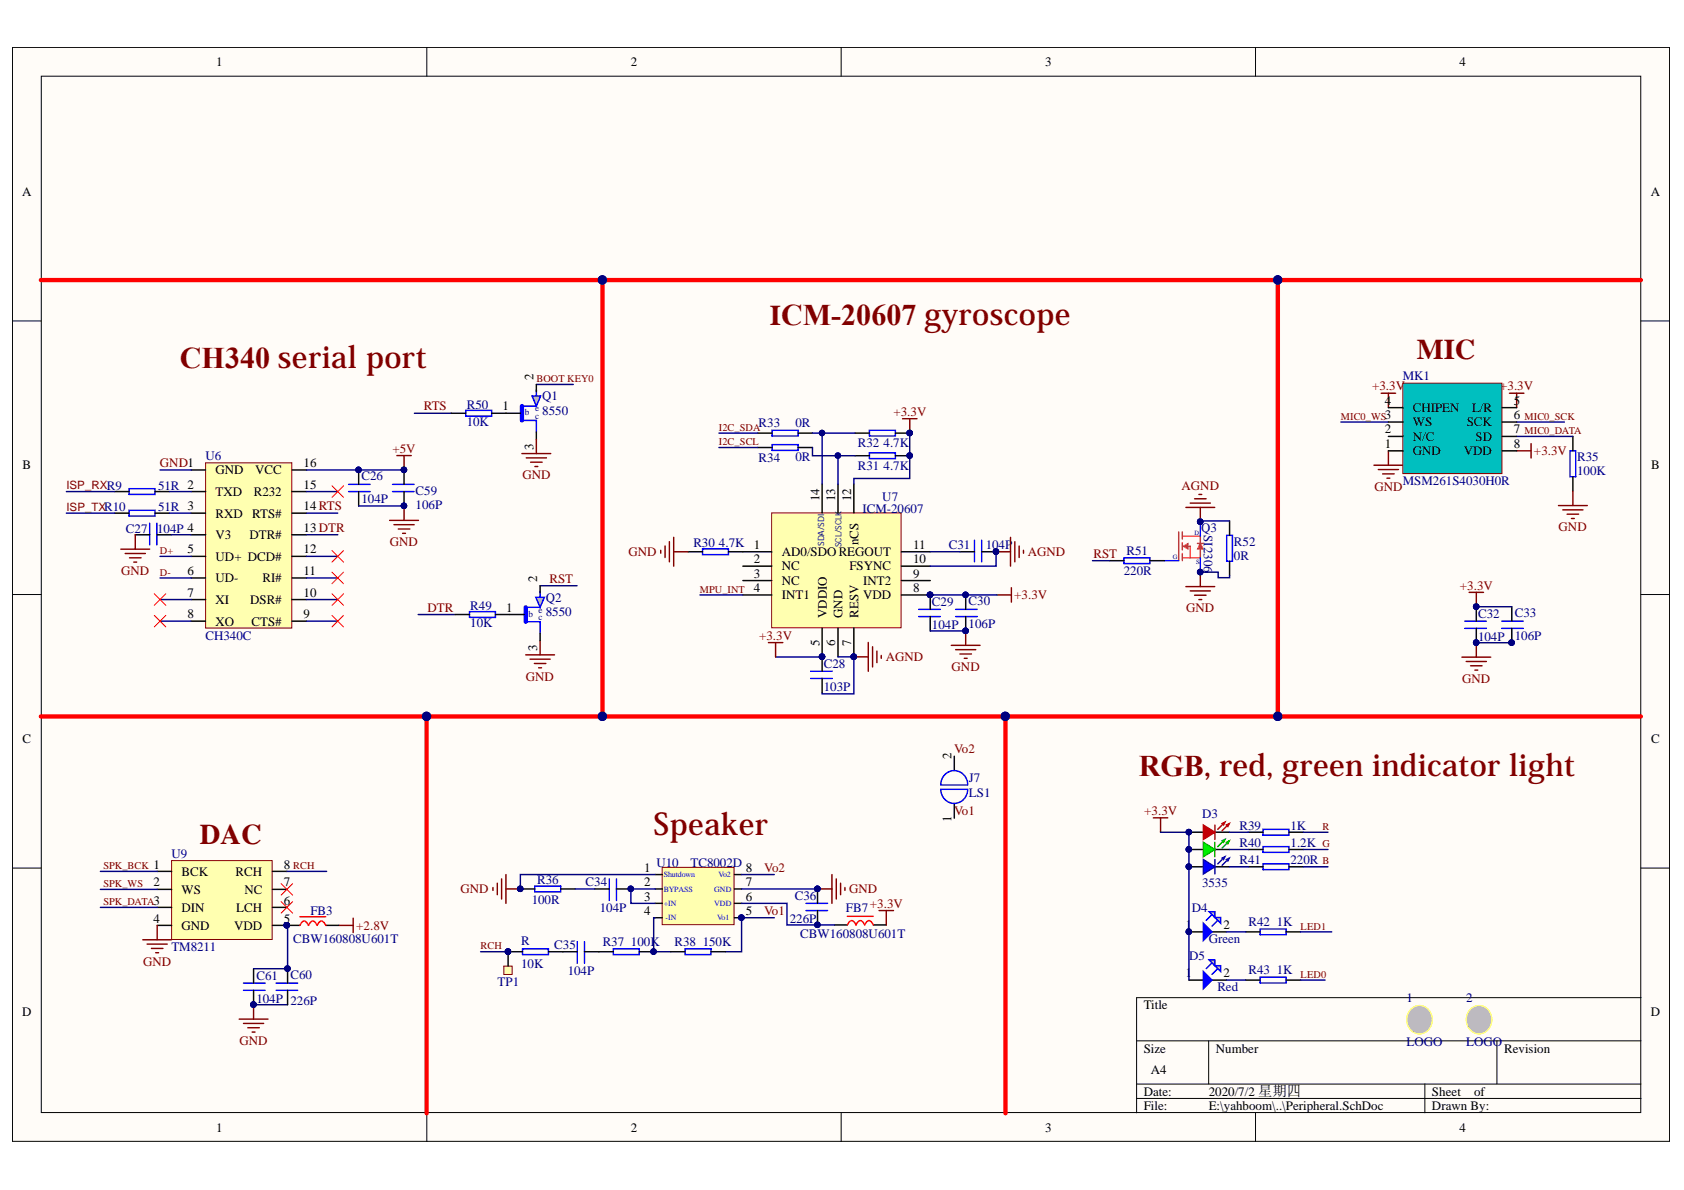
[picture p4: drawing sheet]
<svg xmlns="http://www.w3.org/2000/svg" width="297mm" height="210mm" viewBox="0 0 297 210" stroke-linecap="round" stroke-linejoin="round" font-family="sans-serif">
<defs><g id="words">
<g font-size="5.3" fill="#800000">
<text x="31.7" y="64.8">CH340 serial port</text>
<text x="200.9" y="136.8">RGB, red, green indicator light</text>
<text x="115.3" y="147.3">Speaker</text>
</g>
<g font-size="5" fill="#800000">
<text x="135.8" y="57.4">ICM-20607 gyroscope</text>
<text x="249.9" y="63.3">MIC</text>
<text x="35.2" y="148.8">DAC</text>
</g>
<g font-size="2.3">
<text x="38.2" y="11.7">1</text>
<text x="111.3" y="11.7">2</text>
<text x="184.4" y="11.7">3</text>
<text x="257.4" y="11.7">4</text>
<text x="3.9" y="34.5">A</text>
<text x="291.2" y="34.5">A</text>
<text x="94.1" y="67" transform="rotate(-90 94.1 67)">2</text>
<text x="244.3" y="71.4">4</text>
<text x="267" y="71.4">5</text>
<text x="88.6" y="72.4">1</text>
<text x="244.3" y="76.5">2</text>
<text x="244.3" y="73.9">3</text>
<text x="249.2" y="77.8">N/C</text>
<text x="249.2" y="75.2">WS</text>
<text x="249.2" y="72.7">CHIPEN</text>
<text x="258.7" y="75.2">SCK</text>
<text x="259.7" y="72.7">L/R</text>
<text x="260.3" y="77.8">SD</text>
<text x="267" y="76.5">7</text>
<text x="267" y="73.9">6</text>
<text x="4" y="82.8">B</text>
<text x="38" y="83.7">GND</text>
<text x="45" y="83.7">VCC</text>
<text x="53.6" y="82.4">16</text>
<text x="94.1" y="79.4" transform="rotate(-90 94.1 79.4)">3</text>
<text x="244.3" y="79">1</text>
<text x="249.2" y="80.3">GND</text>
<text x="258.2" y="80.3">VDD</text>
<text x="267" y="79">8</text>
<text x="291.3" y="82.8">B</text>
<text x="38" y="87.5">TXD</text>
<text x="44.8" y="87.5">R232</text>
<text x="53.6" y="86.2">15</text>
<text x="144.5" y="88.5" transform="rotate(-90 144.5 88.5)">14</text>
<text x="147.3" y="88.5" transform="rotate(-90 147.3 88.5)">13</text>
<text x="150.1" y="88.5" transform="rotate(-90 150.1 88.5)">12</text>
<text x="38" y="91.3">RXD</text>
<text x="38" y="95.1">V3</text>
<text x="44" y="95.1">DTR#</text>
<text x="44.5" y="91.3">RTS#</text>
<text x="53.6" y="93.8">13 DTR</text>
<text x="53.6" y="90">14 RTS</text>
<text x="33.1" y="97.6">5</text>
<text x="33.1" y="101.4">6</text>
<text x="38" y="98.9">UD+ DCD#</text>
<text x="53.6" y="97.6">12</text>
<text x="53.6" y="101.4">11</text>
<text x="133" y="96.8">1</text>
<text x="133" y="99.4">2</text>
<text x="133" y="101.9">3</text>
<text x="137.9" y="98.1">AD0/SDOREGOUT</text>
<text x="137.9" y="100.6">NC</text>
<text x="149.8" y="100.6">FSYNC</text>
<text x="151.4" y="96.2" transform="rotate(-90 151.4 96.2)">nCS</text>
<text x="161" y="99.4">10</text>
<text x="161" y="101.9">9</text>
<text x="161" y="96.8">11</text>
<text x="33.1" y="105.2">7</text>
<text x="38" y="102.7">UD-</text>
<text x="38" y="106.5">XI</text>
<text x="44.1" y="106.5">DSR#</text>
<text x="46.3" y="102.7">RI#</text>
<text x="53.6" y="105.2">10</text>
<text x="89.3" y="107.9">1</text>
<text x="94.8" y="102.6" transform="rotate(-90 94.8 102.6)">2</text>
<text x="133" y="104.4">4</text>
<text x="137.9" y="105.7">INT1</text>
<text x="137.9" y="103.2">NC</text>
<text x="152.2" y="105.7">VDD</text>
<text x="152.2" y="103.2">INT2</text>
<text x="161" y="104.4">8</text>
<text x="33.1" y="109.1">8</text>
<text x="38" y="110.3">XO</text>
<text x="44.4" y="110.3">CTS#</text>
<text x="53.6" y="109.1">9</text>
<text x="144.5" y="114" transform="rotate(-90 144.5 114)">5</text>
<text x="145.8" y="109" transform="rotate(-90 145.8 109)">VDDIO</text>
<text x="147.3" y="114" transform="rotate(-90 147.3 114)">6</text>
<text x="148.6" y="109" transform="rotate(-90 148.6 109)">GND</text>
<text x="150.1" y="114" transform="rotate(-90 150.1 114)">7</text>
<text x="151.4" y="109" transform="rotate(-90 151.4 109)">RESV</text>
<text x="94.8" y="114.9" transform="rotate(-90 94.8 114.9)">3</text>
<text x="4" y="131.1">C</text>
<text x="291.3" y="131.1">C</text>
<text x="167.9" y="133.9" transform="rotate(-90 167.9 133.9)">2</text>
<text x="167.9" y="145" transform="rotate(-90 167.9 145)">1</text>
<text x="27.1" y="153.2">1</text>
<text x="32" y="154.5">BCK</text>
<text x="41.5" y="154.5">RCH</text>
<text x="50.1" y="153.2">8</text>
<text x="113.6" y="153.7">1</text>
<text x="131.6" y="153.7">8</text>
<text x="27.1" y="156.4">2</text>
<text x="27.1" y="159.6">3</text>
<text x="32" y="157.6">WS</text>
<text x="32" y="160.8">DIN</text>
<text x="41.7" y="160.8">LCH</text>
<text x="43.1" y="157.6">NC</text>
<text x="50.1" y="156.4">7</text>
<text x="50.1" y="159.6">6</text>
<text x="113.6" y="156.3">2</text>
<text x="113.6" y="158.9">3</text>
<text x="113.6" y="161.4">4</text>
<text x="131.6" y="161.4">5</text>
<text x="131.6" y="158.9">6</text>
<text x="131.6" y="156.3">7</text>
<text x="27.1" y="162.7">4</text>
<text x="32" y="164">GND</text>
<text x="41.3" y="164">VDD</text>
<text x="50.1" y="162.7">5</text>
<text x="209.1" y="163.9">1</text>
<text x="215.8" y="163.9">2</text>
<text x="209.1" y="172.4">1</text>
<text x="215.8" y="172.4">2</text>
<text x="3.9" y="179.3">D</text>
<text x="201.7" y="178">Title</text>
<text x="291.2" y="179.3">D</text>
<text x="201.7" y="185.7">Size</text>
<text x="214.5" y="185.7">Number</text>
<text x="265.3" y="185.7">Revision</text>
<text x="203" y="189.5">A4</text>
<text x="201.7" y="195.8">File:</text>
<text x="201.7" y="193.3">Date:</text>
<text x="213.2" y="195.8">E:\yahboom\..\Peripheral.SchDoc</text>
<text x="213.2" y="193.3">2020/7/2 星期四</text>
<text x="252.6" y="195.8">Drawn By:</text>
<text x="252.6" y="193.3">Sheet</text>
<text x="260" y="193.3">of</text>
<text x="38.2" y="199.6">1</text>
<text x="111.3" y="199.6">2</text>
<text x="184.4" y="199.6">3</text>
<text x="257.4" y="199.6">4</text>
</g>
<g font-size="2.3" fill="#000080">
<text x="95.6" y="70.6">Q1</text>
<text x="247.4" y="67.1">MK1</text>
<text x="82.3" y="72.1">R50</text>
<text x="82.3" y="75.1">10K</text>
<text x="95.6" y="73.2">8550</text>
<text x="133.8" y="75.4">R33</text>
<text x="140.3" y="75.4">0R</text>
<text x="36.3" y="81.1">U6</text>
<text x="133.8" y="81.5">R34</text>
<text x="140.3" y="81.4">0R</text>
<text x="151.3" y="82.9">R31</text>
<text x="151.3" y="78.9">R32</text>
<text x="155.8" y="82.9">4.7K</text>
<text x="155.8" y="78.9">4.7K</text>
<text x="278.2" y="81.3">R35</text>
<text x="278.2" y="83.9">100K</text>
<text x="27.9" y="86.3">51R 2</text>
<text x="63.8" y="84.7">C26</text>
<text x="63.8" y="88.8">104P</text>
<text x="73.3" y="87.2">C59</text>
<text x="73.3" y="89.8">106P</text>
<text x="155.6" y="88.4">U7</text>
<text x="247.4" y="85.6">MSM261S4030H0R</text>
<text x="22.2" y="94.1">C27</text>
<text x="27.7" y="94.1">104P 4</text>
<text x="27.9" y="90.1">51R 3</text>
<text x="152.1" y="90.4">ICM-20607</text>
<text x="211.9" y="93.9">Q3</text>
<text x="212.4" y="94.4" transform="rotate(90 212.4 94.4)">SI2306</text>
<text x="122.3" y="96.4">R30</text>
<text x="126.8" y="96.4">4.7K</text>
<text x="167.3" y="96.9">C31</text>
<text x="173.9" y="96.9">104P</text>
<text x="198.2" y="101.4">220R</text>
<text x="198.7" y="97.9">R51</text>
<text x="217.6" y="96.2">R52</text>
<text x="217.6" y="98.8">0R</text>
<text x="83" y="107.6">R49</text>
<text x="96.3" y="106.1">Q2</text>
<text x="164.4" y="107">C29</text>
<text x="170.9" y="106.8">C30</text>
<text x="36.3" y="112.9">CH340C</text>
<text x="83" y="110.6">10K</text>
<text x="96.3" y="108.7">8550</text>
<text x="164.4" y="111">104P</text>
<text x="170.9" y="110.8">106P</text>
<text x="260.7" y="109.1">C32</text>
<text x="260.7" y="113.1">104P</text>
<text x="267.2" y="108.9">C33</text>
<text x="267.2" y="112.9">106P</text>
<text x="145.3" y="117.9">C28</text>
<text x="145.3" y="121.9">103P</text>
<text x="170.9" y="138">J7</text>
<text x="170.9" y="140.5">LS1</text>
<text x="212" y="144.2">D3</text>
<text x="218.6" y="146.4">R39</text>
<text x="218.6" y="149.4">R40</text>
<text x="227.6" y="146.4">1K</text>
<text x="227.6" y="149.4">1.2K</text>
<text x="30.2" y="151.3">U9</text>
<text x="94.8" y="155.9">R36</text>
<text x="115.8" y="152.9">U10</text>
<text x="121.8" y="152.9">TC8002D</text>
<text x="218.6" y="152.4">R41</text>
<text x="227.6" y="152.4">220R</text>
<text x="54.7" y="161.4">FB3</text>
<text x="93.8" y="159.4">100R</text>
<text x="103.3" y="156.4">C34</text>
<text x="105.8" y="160.9">104P</text>
<text x="140.2" y="158.8">C36</text>
<text x="149.2" y="160.9">FB7</text>
<text x="210.2" y="160.9">D4</text>
<text x="212" y="156.5">3535</text>
<text x="30.2" y="167.8">TM8211</text>
<text x="51.7" y="166.4">CBW160808U601T</text>
<text x="91.9" y="166.6">R</text>
<text x="97.8" y="167.4">C35</text>
<text x="106.3" y="166.9">R37</text>
<text x="111.3" y="166.9">100K</text>
<text x="119" y="166.9">R38</text>
<text x="123.9" y="166.9">150K</text>
<text x="139.3" y="162.9">226P</text>
<text x="141.2" y="165.4">CBW160808U601T</text>
<text x="213.2" y="166.4">Green</text>
<text x="220.2" y="163.4">R42</text>
<text x="225.2" y="163.4">1K</text>
<text x="45.2" y="172.9">C61</text>
<text x="51.2" y="172.7">C60</text>
<text x="87.8" y="173.9">TP1</text>
<text x="91.9" y="170.7">10K</text>
<text x="100.1" y="172">104P</text>
<text x="209.7" y="169.4">D5</text>
<text x="220.2" y="171.9">R43</text>
<text x="225.2" y="171.9">1K</text>
<text x="45.2" y="176.9">104P 226P</text>
<text x="214.7" y="174.9">Red</text>
<text x="248.1" y="176.8">1</text>
<text x="258.6" y="176.8">2</text>
<text x="248.1" y="184.5">LOGO</text>
<text x="258.6" y="184.5">LOGO</text>
</g>
<g font-size="2.3" fill="#800000">
<text x="242" y="68.8">+3.3V</text>
<text x="264.6" y="68.8">+3.3V</text>
<text x="74.7" y="72.4">RTS</text>
<text x="157.6" y="73.4">+3.3V</text>
<text x="28.2" y="82.4">GND1</text>
<text x="69.2" y="79.8">+5V</text>
<text x="270.6" y="80.3">+3.3V</text>
<text x="92.1" y="84.6">GND</text>
<text x="208.4" y="86.5">AGND</text>
<text x="242.4" y="86.6">GND</text>
<text x="274.9" y="93.7">GND</text>
<text x="21.4" y="101.4">GND</text>
<text x="68.8" y="96.4">GND</text>
<text x="110.8" y="98.1">GND</text>
<text x="181.3" y="98.1">AGND</text>
<text x="192.9" y="98.4">RST</text>
<text x="75.4" y="107.9">DTR</text>
<text x="96.9" y="102.8">RST</text>
<text x="178.9" y="105.7">+3.3V</text>
<text x="257.5" y="104">+3.3V</text>
<text x="133.9" y="112.8">+3.3V</text>
<text x="209.2" y="108">GND</text>
<text x="156.2" y="116.6">AGND</text>
<text x="167.9" y="118.4">GND</text>
<text x="92.8" y="120.1">GND</text>
<text x="257.9" y="120.5">GND</text>
<text x="168.3" y="132.9">Vo2</text>
<text x="168.3" y="143.8">Vo1</text>
<text x="201.8" y="143.7">+3.3V</text>
<text x="134.8" y="153.7">Vo2</text>
<text x="81.2" y="157.6">GND</text>
<text x="134.8" y="161.4">Vo1</text>
<text x="149.8" y="157.6">GND</text>
<text x="153.4" y="160.1">+3.3V</text>
<text x="62.8" y="164">+2.8V</text>
<text x="25.3" y="170.4">GND</text>
<text x="42.3" y="184.3">GND</text>
</g>
<g font-size="2" fill="#800000">
<text x="11.7" y="86.3">ISP_RXR9</text>
<text x="11.7" y="90.1">ISP_TXR10</text>
</g>
<g font-size="1.8" fill="#800000">
<text x="94.6" y="67.4">BOOT KEY0</text>
<text x="126.8" y="76">I2C_SDA</text>
<text x="236.5" y="74">MIC0_WS</text>
<text x="268.9" y="76.6">MIC0_DATA</text>
<text x="268.9" y="74">MIC0_SCK</text>
<text x="126.8" y="78.5">I2C_SCL</text>
<text x="28.2" y="101.6">D-</text>
<text x="28.2" y="97.7">D+</text>
<text x="123.4" y="104.6">MPU_INT</text>
<text x="233.3" y="146.4">R</text>
<text x="233.3" y="149.4">G</text>
<text x="18.2" y="153.3">SPK_BCK</text>
<text x="51.7" y="153.3">RCH</text>
<text x="233.3" y="152.5">B</text>
<text x="18.2" y="156.5">SPK_WS</text>
<text x="18.2" y="159.7">SPK_DATA</text>
<text x="84.8" y="167.5">RCH</text>
<text x="229.4" y="164">LED1</text>
<text x="229.4" y="172.5">LED0</text>
</g>
<g font-size="1.6" fill="#000080">
<text x="92.6" y="73.3">b</text>
<text x="94.4" y="73.8">c</text>
<text x="94.4" y="72.5">e</text>
<text x="93.2" y="108.8">b</text>
<text x="95" y="109.3">c</text>
<text x="95" y="108.1">e</text>
</g>
<g font-size="1.5" fill="#000080">
<text x="145.4" y="96.3" transform="rotate(-90 145.4 96.3)">SDA/SDI</text>
<text x="148.4" y="96.6" transform="rotate(-90 148.4 96.6)">SCL/SCLK</text>
</g>
<g font-size="1.4" fill="#00f">
<text x="117.1" y="154.7">Shutdown</text>
<text x="126.7" y="154.7">Vo2</text>
<text x="117.1" y="157.3">BYPASS</text>
<text x="117.1" y="159.8">+IN</text>
<text x="126" y="157.3">GND</text>
<text x="126" y="159.8">VDD</text>
<text x="117.4" y="162.3">-IN</text>
<text x="126.5" y="162.3">Vo1</text>
</g>
<g font-size="1.1" fill="#000080">
<text x="210.7" y="94.3">D</text>
<text x="206.9" y="98.6">G</text>
<text x="211" y="99.4">S</text>
</g>
</g></defs>
<g fill="#fffcf8" stroke="#000" stroke-width=".18">
<path d="M2.2 8.4h292.3v192.9h-292.3z"/>
<path d="M7.3 13.4h282.1v182.8h-282.1z"/>
</g>
<g fill="none" stroke="#000" stroke-width=".18">
<path d="M75.3 8.4v5M148.4 8.4v5M221.5 8.4v5M2.2 56.6h5.1M289.5 56.6h5M2.2 104.9h5.1M289.5 104.9h5M2.2 153.1h5.1M289.5 153.1h5M289.5 176h-89v20.3M75.3 196.3v5.1M148.4 196.3v5.1"/>
<path d="M200.5 183.6h89M200.5 191.2h89M200.5 193.8h89M213.2 183.6v7.6M221.5 196.3v5.1M251.3 191.2v5.1M264 183.6v7.6"/>
</g>
<path d="M209.7 152.9h2.6M214.3 152.9h2.5" fill="none" stroke="#000" stroke-width=".25"/>
<circle cx="209.7" cy="152.9" r=".48" fill="#000080" stroke="#000080" stroke-width=".18"/>
<path d="M212.3 151.6l2 1.3-2 1.3z" fill="#00f"/>
<path d="M212.3 151.6l2 1.3-2 1.3zM216.3 151.9l-.7 .7" fill="none" stroke="#0000bf" stroke-width=".25"/>
<path d="M216.3 151.6l.5-.2-.2 .5z" fill="#00f"/>
<path d="M214.3 151.6v2.6M215.6 151.6l-.8 .8M216.3 151.6l.5-.2-.2 .5z" fill="none" stroke="#0000bf" stroke-width=".25"/>
<path d="M215.6 151.4l.5-.3-.3 .5z" fill="#00f"/>
<path d="M215.6 151.4l.5-.3-.3 .5z" fill="none" stroke="#0000bf" stroke-width=".25"/>
<path d="M209.7 146.8h2.6M214.3 146.8h2.5" fill="none" stroke="#000" stroke-width=".25"/>
<circle cx="209.7" cy="146.8" r=".48" fill="#000080" stroke="#000080" stroke-width=".18"/>
<path d="M212.3 145.5l2 1.3-2 1.3z" fill="#bf0000"/>
<path d="M212.3 145.5l2 1.3-2 1.3zM216.3 145.8l-.7 .7" fill="none" stroke="#bf0000" stroke-width=".25"/>
<path d="M216.3 145.5l.5-.2-.2 .5z" fill="#00f"/>
<path d="M214.3 145.5v2.6M215.6 145.5l-.8 .8M216.3 145.5l.5-.2-.2 .5z" fill="none" stroke="#bf0000" stroke-width=".25"/>
<path d="M215.6 145.3l.5-.3-.3 .5z" fill="#00f"/>
<path d="M215.6 145.3l.5-.3-.3 .5z" fill="none" stroke="#bf0000" stroke-width=".25"/>
<path d="M209.7 149.8h2.6M214.3 149.8h2.5" fill="none" stroke="#000" stroke-width=".25"/>
<circle cx="209.7" cy="149.8" r=".48" fill="#000080" stroke="#000080" stroke-width=".18"/>
<path d="M212.3 148.6l2 1.2-2 1.3z" fill="#0f0"/>
<path d="M212.3 148.6l2 1.2-2 1.3zM216.3 148.8l-.7 .8" fill="none" stroke="#00bf00" stroke-width=".25"/>
<path d="M216.3 148.6l.5-.3-.2 .5z" fill="#0f0"/>
<path d="M214.3 148.6v2.5M215.6 148.6l-.8 .7M216.3 148.6l.5-.3-.2 .5z" fill="none" stroke="#00bf00" stroke-width=".25"/>
<path d="M215.6 148.3l.5-.2-.3 .5z" fill="#0f0"/>
<path d="M215.6 148.3l.5-.2-.3 .5z" fill="none" stroke="#00bf00" stroke-width=".25"/>
<g fill="#000080" stroke="#000080" stroke-width=".18">
<circle cx="209.7" cy="152.9" r=".48"/>
<circle cx="209.7" cy="146.8" r=".48"/>
<circle cx="209.7" cy="149.8" r=".48"/>
</g>
<path d="M203.4 144.3h2.6M204.7 144.3v2.5" fill="none" stroke="#800000" stroke-width=".25"/>
<path d="M222.8 146.3h4.6v1h-4.6zM222.8 149.3h4.6v1.1h-4.6zM222.8 152.4h4.6v1h-4.6z" fill="none" stroke="#00f" stroke-width=".25"/>
<path d="M220.2 146.8h2.6M220.2 149.8h2.6M220.2 152.9h2.6M227.4 146.8h2.5M227.4 149.8h2.5M227.4 152.9h2.5M209.7 172.9h2.6M213.8 172.9h2.5" fill="none" stroke="#000" stroke-width=".25"/>
<path d="M216.8 146.8h3.4M216.8 149.8h3.4M216.8 152.9h3.4M229.9 146.8h4.3M229.9 149.8h4.3M229.9 152.9h4.3" fill="none" stroke="#000080" stroke-width=".25"/>
<path d="M212.3 171.4l1.5 1.5-1.5 1.5z" fill="#00f"/>
<path d="M212.3 171.4l1.5 1.5-1.5 1.5zM214.8 170.8l-1 1.1" fill="none" stroke="#00f" stroke-width=".25"/>
<path d="M214.3 170.3h1v1.1z" fill="#c0c0c0"/>
<path d="M213.8 169.8l-1 1M214.3 170.3h1v1.1z" fill="none" stroke="#00f" stroke-width=".25"/>
<path d="M213.3 169.3h1v1z" fill="#c0c0c0"/>
<path d="M213.3 169.3h1v1z" fill="none" stroke="#00f" stroke-width=".25"/>
<path d="M209.7 164.4h2.6M213.8 164.4h2.5" fill="none" stroke="#000" stroke-width=".25"/>
<circle cx="209.7" cy="164.3" r=".48" fill="#000080" stroke="#000080" stroke-width=".18"/>
<path d="M212.3 162.8l1.5 1.6-1.5 1.5z" fill="#00f"/>
<path d="M212.3 162.8l1.5 1.6-1.5 1.5zM214.8 162.3l-1 1.1" fill="none" stroke="#00f" stroke-width=".25"/>
<path d="M214.3 161.8h1v1z" fill="#c0c0c0"/>
<path d="M213.8 161.3l-1 1M214.3 161.8h1v1z" fill="none" stroke="#00f" stroke-width=".25"/>
<path d="M213.3 160.8h1v1z" fill="#c0c0c0"/>
<path d="M61.5 86.7h3.8M61.5 85.4h3.8M213.3 160.8h1v1zM222.3 163.9h4.5v1h-4.5zM222.3 172.4h4.5v1h-4.5z" fill="none" stroke="#00f" stroke-width=".25"/>
<g fill="#000080" stroke="#000080" stroke-width=".18">
<circle cx="209.7" cy="164.3" r=".48"/>
<circle cx="209.7" cy="146.8" r=".48"/>
<circle cx="209.7" cy="149.8" r=".48"/>
<circle cx="209.7" cy="152.9" r=".48"/>
<circle cx="63.2" cy="82.9" r=".48"/>
</g>
<path d="M204.7 146.8h5v26.1M216.3 164.4h3.4M216.3 172.9h3.4M229.4 164.4h5.5M229.4 172.9h4.3" fill="none" stroke="#000080" stroke-width=".25"/>
<path d="M63.3 82.9v2.5M63.3 86.7v2.5M219.7 164.4h2.6M219.7 172.9h2.6M226.8 164.4h2.6M226.8 172.9h2.6" fill="none" stroke="#000" stroke-width=".25"/>
<path d="M136.1 90.5h22.8v20.2h-22.8z" fill="#ffffb0" stroke="#800000" stroke-width=".18"/>
<g fill="none" stroke="#000" stroke-width=".25">
<path d="M150.8 76.4h2.6M157.9 76.4h2.6M277.4 77v2.5M121.4 97.3h2.5M128.5 97.3h7.6M131 99.9h5.1M145 85.4v5.1M147.8 85.4v5.1M150.6 85.4v5.1M150.8 80.4h2.6M157.9 80.4h2.6M159 97.3h5.1"/>
<path d="M159 99.9h5.1M169.3 97.3h2.6M173.2 97.3h2.5M277.4 84.1v2.5M131 104.9h5.1M131 102.4h5.1M145 110.8v7.6M145 119.7v2.5M147.8 110.8v5.1M150.6 110.8v5.1M159 104.9h5.1v2.6M159 102.4h5.1"/>
<path d="M164.1 108.8v2.5M170.3 104.9v2.6M170.3 108.8v2.5M260.4 107v2.6M260.4 110.8v2.6M266.7 107v2.6M266.7 110.8v2.6"/>
</g>
<g fill="#000080" stroke="#000080" stroke-width=".18">
<circle cx="164.1" cy="104.9" r=".49"/>
<circle cx="150.6" cy="115.8" r=".48"/>
<circle cx="145" cy="115.8" r=".48"/>
<circle cx="160.4" cy="80.4" r=".48"/>
<circle cx="147.8" cy="80.4" r=".48"/>
<circle cx="160.4" cy="76.4" r=".48"/>
<circle cx="145" cy="76.4" r=".48"/>
<circle cx="175.7" cy="97.3" r=".48"/>
<circle cx="170.3" cy="111.3" r=".48"/>
<circle cx="170.3" cy="104.9" r=".48"/>
<circle cx="260.4" cy="113.3" r=".48"/>
<circle cx="260.4" cy="107" r=".48"/>
<circle cx="266.6" cy="113.3" r=".49"/>
</g>
<g fill="none" stroke="#000080" stroke-width=".25">
<path d="M150.8 76.4h-5.8v9M160.5 76.4v8h-9.9v1M236.5 74.4h8.4M267.5 74.4h8.4M267.5 77h9.9M150.8 80.4h-3v5M164.1 97.3h5.2M175.7 97.3v2.6h-11.6M73.8 108.4h6.5M95.3 103.3h6.5M145 115.9h-8.2M147.8 115.9h2.8v6.5h-5.6v-.2"/>
<path d="M164.1 104.9h11.8M164.1 111.3h6.2M260.4 113.4h6.5M260.4 107h6.3"/>
</g>
<g fill="none" stroke="#00f" stroke-width=".25">
<path d="M153.4 79.9h4.5v1h-4.5zM153.4 75.9h4.5v1h-4.5zM276.9 79.5h1v4.6h-1zM123.9 96.8h4.6v1h-4.6zM171.9 95.3v3.8M173.2 95.3v3.8M143 119.7h3.8M143 118.4h3.8M162 108.8h3.9M162 107.5h3.9M168.6 108.8h3.8M168.6 107.5h3.8"/>
<path d="M258.4 110.8h3.8M258.4 109.6h3.8M264.9 110.8h3.8M264.9 109.6h3.8"/>
</g>
<g fill="none" stroke="#800000" stroke-width=".25">
<path d="M159.2 73.9h2.5M160.5 73.9v2.5M243.6 69.4h2.6M244.9 69.4v2.5M244.9 79.5v2.6M266.3 69.4h2.5M267.5 79.5h2.6M267.5 69.4v2.5M270.1 78.3v2.5M116.5 97.1v.5M117.3 96.3v2M118.1 95.5v3.6"/>
<path d="M118.8 97.3h2.6M118.8 94.8v5.1M175.7 97.3h2.5M178.2 94.8v5.1M179 95.5v3.6M179.8 96.3v2M180.5 97.1v.5M242.4 82.1h5M243.1 82.8h3.6M243.9 83.6h2M244.6 84.3h.6M274.9 89.2h5.1"/>
<path d="M275.7 89.9h3.5M276.4 90.7h2.1M277.2 91.5h.5M277.4 86.6v2.6M135.5 113.3h2.6M136.8 113.3v2.6M150.6 115.9h2.6M153.2 113.3v5.1M153.9 114.1v3.5M154.7 114.8v2.1M155.4 115.6v.5M167.8 113.8h5.1"/>
<path d="M168.6 114.6h3.5M169.3 115.4h2.1M170.1 116.1h.5M170.3 111.3v2.5M175.9 104.9h2.5M178.4 103.7v2.5M257.9 115.9h5M258.6 116.7h3.6M259.1 104.5h2.6M259.4 117.4h2M260.2 118.2h.5M260.4 104.5v2.5"/>
<path d="M260.4 113.4v2.5"/>
</g>
<path d="M30.3 151.8h17.7v13.9h-17.7z" fill="#ffffb0" stroke="#800000" stroke-width=".18"/>
<path d="M27.7 153.7h2.6M27.7 156.9h2.6M48.1 153.7h2.5M48.1 156.9h2.5M27.7 160.1h2.6M27.7 163.2h2.6M48.1 160.1h2.5M48.1 163.2h2.5" fill="none" stroke="#000" stroke-width=".25"/>
<circle cx="50.6" cy="163.2" r=".48" fill="#000080" stroke="#000080" stroke-width=".18"/>
<path d="M116.8 153h12.7v10.1h-12.7z" fill="#ffffb0" stroke="#800000" stroke-width=".18"/>
<g fill="none" stroke="#000" stroke-width=".25">
<path d="M133.7 76.4h2.5M133.7 78.9h2.5M140.8 76.4h2.5M140.8 78.9h2.5M23.9 94.3h2.5M27.7 94.3h2.5M168.3 133.4v2.5M91.8 156.8h2.5M98.9 156.8h2.5M104.9 156.8h2.6M108.7 156.8h2.6M115.6 154.3h1.2"/>
<path d="M115.6 156.8h1.2M115.6 159.3h1.2M129.5 154.3h1.3M129.5 156.8h1.3M129.5 159.3h1.3M168.3 141.8v2.5M99.3 167.9h2.5M103.1 167.9h5.1M112.8 167.9h2.5M115.6 161.9h1.2M118.3 167.9h2.5M125.4 167.9h2.6"/>
<path d="M129.5 161.9h1.3"/>
</g>
<g fill="#000080" stroke="#000080" stroke-width=".18">
<circle cx="130.8" cy="161.9" r=".49"/>
<circle cx="144.2" cy="156.8" r=".48"/>
<circle cx="115.3" cy="167.8" r=".48"/>
<circle cx="91.8" cy="156.8" r=".48"/>
<circle cx="89.6" cy="167.8" r=".48"/>
<circle cx="111.3" cy="156.8" r=".48"/>
<circle cx="75.2" cy="126.4" r=".74"/>
<circle cx="177.3" cy="126.3" r=".74"/>
<circle cx="106.2" cy="126.4" r=".74"/>
<circle cx="106.2" cy="49.4" r=".74"/>
<circle cx="225.4" cy="126.4" r=".74"/>
<circle cx="225.4" cy="49.4" r=".74"/>
<circle cx="145" cy="76.4" r=".48"/>
<circle cx="147.8" cy="80.4" r=".48"/>
</g>
<g fill="none" stroke="#000080" stroke-width=".25">
<path d="M126.8 76.4h6.9M126.8 78.9h6.9M143.3 78.9v1.5h4.5M143.3 76.4h1.7M123.5 104.9h7.5M50.6 153.7h7M115.6 154.3h-23.8v2.5M115.6 156.8h-4.3v2.5h4.3M130.8 154.3h5.8M130.8 156.8h13.4M84.8 167.9h5M115.6 161.9h-.3v6h3"/>
<path d="M136.6 161.9h-5.8v6h-2.8"/>
</g>
<g fill="none" stroke="#800000" stroke-width=".25">
<path d="M87 156.5v.6M87.7 155.8v2M88.5 155v3.6M89.2 156.8h2.6M89.2 154.3v5M144.2 156.8h2.5M146.7 154.3v5M147.5 155v3.6M148.3 155.8v2M149 156.5v.6M25.2 165.8h5.1M25.9 166.5h3.6"/>
<path d="M26.7 167.3h2M27.5 168.1h.5M27.7 163.2v2.6M59.8 163.2h2.5M62.3 162v2.5"/>
</g>
<g fill="none" stroke="#00f" stroke-width=".25">
<path d="M136.2 75.9h4.6v1h-4.6zM136.2 78.4h4.6v1h-4.6zM26.4 92.3v3.8M27.7 92.3v3.8M165.9 139.2a2.38 2.38 0 0 0 2.4 2.5 2.38 2.38 0 0 0 2.4-2.5M166 138.5h4.6M166 139.2h4.6M170.7 138.5a2.38 2.38 0 0 0-2.4-2.6 2.38 2.38 0 0 0-2.4 2.6M94.3 156.3h4.6v1h-4.6zM107.5 155v3.8M108.7 155v3.8M101.8 166.1v3.8"/>
<path d="M103.1 166.1v3.8M108.2 167.4h4.6v1h-4.6zM120.8 167.4h4.6v1h-4.6z"/>
</g>
<path d="M106.3 49.4v77M225.4 49.4v77M75.3 126.4v70M177.4 126.4v70" fill="none" stroke="#f00" stroke-width=".76"/>
<path d="M247.4 67.6h17.5v15.9h-17.5z" fill="#00bfbf" stroke="#800000" stroke-width=".18"/>
<g fill="none" stroke="#000" stroke-width=".25">
<path d="M79.6 72.9h2.6M86.7 72.9h2.6M244.9 74.4h2.5M244.9 79.5h2.5M244.9 77h2.5M244.9 71.9h2.5M265 74.4h2.5M265 79.5h2.5M265 77h2.5M265 71.9h2.5M20.2 86.7h2.6M20.2 90.5h2.6"/>
<path d="M27.3 86.7h2.6M27.3 90.5h2.6M71.3 82.9v2.5M71.3 86.7v2.5M80.3 108.4h2.5M87.4 108.4h2.5M144.2 156.8v2.5M44.7 170.9v2.5M44.7 174.7v2.5M50.6 163.2h2.3M50.7 170.9v2.5M50.7 174.7v2.5"/>
<path d="M57.5 163.2h2.3M89.6 167.9h2.6M96.7 167.9h2.6M144.2 160.6v2.6M147.2 163.2h2.3M154 163.2h2.3"/>
</g>
<g fill="none" stroke="#00f" stroke-width=".25">
<path d="M82.2 72.4h4.5v1h-4.5zM22.8 86.2h4.5v1h-4.5zM22.8 90h4.5v1h-4.5zM69.2 85.4h3.8M69.2 86.7h3.8M82.8 107.9h4.6v1h-4.6zM142.2 159.3h3.8M43 173.4h3.8M43 174.7h3.8M48.7 173.4h3.8M48.7 174.7h3.8M92.2 167.4h4.5v1h-4.5z"/>
<path d="M142.2 160.6h3.8"/>
</g>
<g fill="#000080" stroke="#000080" stroke-width=".18">
<circle cx="71.2" cy="82.9" r=".48"/>
<circle cx="71.2" cy="89.2" r=".48"/>
<circle cx="50.6" cy="163.2" r=".48"/>
<circle cx="44.7" cy="177.2" r=".48"/>
<circle cx="50.7" cy="170.8" r=".48"/>
<circle cx="144.2" cy="163.1" r=".48"/>
<circle cx="89.6" cy="167.8" r=".48"/>
<circle cx="144.2" cy="156.8" r=".48"/>
</g>
<path d="M73.1 72.9h6.5M94.6 67.8h6.5M101.4 156.8h3.5M130.8 159.3h8v3.9h8.4M44.7 177.2h6M50.6 163.2h.1v7.7h-6" fill="none" stroke="#000080" stroke-width=".25"/>
<path d="M49.6 155.9l2 2M49.6 159l2 2.1M51.6 155.9l-2 2M51.6 159l-2 2.1" fill="none" stroke="#f00" stroke-width=".18"/>
<path d="M52.9 161.7h4.6M149.5 161.6h4.5" fill="none" stroke="#ee0e22" stroke-width=".25"/>
<path d="M52.9 163.2a.78 .78 0 0 1 1-.7l.5 .7a.78 .78 0 0 1 1-.7l.5 .7a.78 .78 0 0 1 1-.7l.6 .7M149.5 163.2a.75 .75 0 0 1 1-.7l.5 .7a.75 .75 0 0 1 1-.7l.5 .7a.75 .75 0 0 1 1.1-.7l.4 .7" fill="none" stroke="#f00" stroke-width=".25"/>
<path d="M42.2 179.8h5.1M44.7 177.2v2.6M155.1 160.6h2.5M156.3 160.6v2.6M43 180.5h3.5M43.7 181.3h2M44.5 182h.5" fill="none" stroke="#800000" stroke-width=".25"/>
<path d="M36.3 81.6h15.2v29.2h-15.2z" fill="#ffffb0" stroke="#800000" stroke-width=".18"/>
<g fill="none" stroke="#000" stroke-width=".25">
<path d="M33.7 82.9h2.6M33.7 86.7h2.6M33.7 90.5h2.6M33.7 94.3h2.6M33.7 98.1h2.6M51.5 82.9h2.6M51.5 86.7h2.6M51.5 90.5h2.6M51.5 94.3h2.6M51.5 98.1h2.6M33.7 101.9h2.6M33.7 105.8h2.6"/>
<path d="M33.7 109.6h2.6M51.5 101.9h2.6M51.5 105.8h2.6M51.5 109.6h2.6"/>
</g>
<g fill="none" stroke="#000080" stroke-width=".25">
<path d="M28.2 82.9h5.5M28.2 98.1h5.5M30.2 94.3h3.5M54.1 94.3h5.5M54.1 98.1h5.5M54.1 86.7h5.5M54.1 90.5h5.5M28.2 101.9h5.5M28.2 109.6h5.5M28.2 105.8h5.5M54.1 101.9h5.5M54.1 109.6h5.5"/>
<path d="M54.1 105.8h5.5"/>
</g>
<path d="M21.3 96.9h5.1M22.1 97.6h3.5M22.8 98.4h2.1M23.6 99.2h.5M23.9 94.3v2.6" fill="none" stroke="#800000" stroke-width=".25"/>
<path d="M92.1 71.6v2.6" fill="none" stroke="#00f" stroke-width=".76"/>
<path d="M92.1 74.2h2.5v2M94.6 68.8v2.8h-2.5" fill="none" stroke="#00f" stroke-width=".25"/>
<path d="M93.8 69.8h1.6l-.8 1.8z" fill="#c0c0c0"/>
<path d="M93.8 69.8h1.6l-.8 1.8zM92.7 109.7h2.6v2M95.3 104.3v2.8h-2.6" fill="none" stroke="#00f" stroke-width=".25"/>
<path d="M89.3 72.9h2.5M94.6 67.8v1.3M94.6 76.2v1.3" fill="none" stroke="#000" stroke-width=".25"/>
<g fill="none" stroke="#800000" stroke-width=".25">
<path d="M94.6 77.5v2.5M68.7 91.8h5.1M69.5 92.5h3.5M70 80.4h2.5M70.3 93.3h2M71 94.1h.5M71.3 80.4v2.5M71.3 89.2v2.6M92.1 80h5M92.8 80.8h3.6M93.6 81.5h2M94.4 82.3h.5"/>
<path d="M92.7 115.5h5.1M93.5 116.3h3.5M94.3 117h2M95 117.8h.5M95.3 113v2.5"/>
</g>
<path d="M11.7 86.7h8.5M11.7 90.5h8.5M29.9 86.7h3.8M29.9 90.5h3.8M54.1 82.9h17.2M63.3 89.2h8M17.7 156.9h10M17.7 153.7h10M17.7 160.1h10" fill="none" stroke="#000080" stroke-width=".25"/>
<g fill="#000080" stroke="#000080" stroke-width=".18">
<circle cx="63.2" cy="82.9" r=".48"/>
<circle cx="71.2" cy="82.9" r=".48"/>
<circle cx="71.2" cy="89.2" r=".48"/>
</g>
<g fill="none" stroke="#f00" stroke-width=".18">
<path d="M58.6 85.7l2 2M58.6 97.1l2 2.1M60.6 85.7l-2 2M60.6 97.1l-2 2.1M27.2 104.7l2 2.1M27.2 108.5l2 2.1M29.2 104.7l-2 2.1M29.2 108.5l-2 2.1M58.6 100.9l2 2.1M58.6 104.7l2 2.1M58.6 108.5l2 2.1M60.6 100.9l-2 2.1"/>
<path d="M60.6 104.7l-2 2.1M60.6 108.5l-2 2.1"/>
</g>
<path d="M92.7 107.1v2.6" fill="none" stroke="#00f" stroke-width=".76"/>
<path d="M94.5 105.3h1.5l-.7 1.8z" fill="#c0c0c0"/>
<path d="M94.5 105.3h1.5l-.7 1.8z" fill="none" stroke="#00f" stroke-width=".25"/>
<path d="M89.9 108.4h2.6M95.3 103.3v1.3M95.3 111.7v1.3" fill="none" stroke="#000" stroke-width=".25"/>
<path d="M207.9 93.8v5.1M208.5 94.6h3.2v3.8h-3.2M208.5 93.8v1.3M208.5 95.7v1.3M208.5 97.6v1.3" fill="none" stroke="#da2467" stroke-width=".25"/>
<path d="M211.7 95.7l.5 1.2h-1z" fill="#da2467"/>
<path d="M211.7 95.7l.5 1.2h-1z" fill="none" stroke="#da2467" stroke-width=".18"/>
<path d="M208.7 96.4l.9-.5v1z" fill="#da2467"/>
<path d="M208.7 96.4l.9-.5v1z" fill="none" stroke="#da2467" stroke-width=".18"/>
<path d="M209.4 96.4h.5v2M211.2 95.9h1" fill="none" stroke="#da2467" stroke-width=".25"/>
<path d="M198.2 98.4h4.6v1h-4.6zM205.4 98.9h2.5M211.7 92v2.6M211.7 98.4v2.5M216.4 94.4h1v4.6h-1z" fill="none" stroke="#00f" stroke-width=".25"/>
<g fill="#000080" stroke="#000080" stroke-width=".18">
<circle cx="211.7" cy="100.9" r=".48"/>
<circle cx="211.7" cy="92" r=".48"/>
<circle cx="225.4" cy="49.4" r=".74"/>
<circle cx="106.2" cy="49.4" r=".74"/>
<circle cx="75.2" cy="126.4" r=".74"/>
<circle cx="106.2" cy="126.4" r=".74"/>
<circle cx="177.3" cy="126.3" r=".74"/>
<circle cx="225.4" cy="126.4" r=".74"/>
</g>
<path d="M209.2 89.5h5.1M209.9 88.7h3.6M210.7 88h2M211.5 87.2h.5M211.7 89.5v2.5M209.2 103.5h5.1M209.9 104.2h3.6M210.7 105h2M211.5 105.8h.5M211.7 100.9v2.6" fill="none" stroke="#800000" stroke-width=".25"/>
<path d="M195.7 98.9h2.5M202.8 98.9h2.6M216.9 91.9v2.5M216.9 99v2.5" fill="none" stroke="#000" stroke-width=".25"/>
<path d="M192.7 98.9h3M216.9 91.9h-5.2v.1M211.7 100.9h3.2v1h2v-.4" fill="none" stroke="#000080" stroke-width=".25"/>
<path d="M7.2 49.4h282.2M7.2 126.4h282.2" fill="none" stroke="#f00" stroke-width=".76"/>
<path d="M88.9 170.4h1.4v1.5h-1.4z" fill="#ffffb0" stroke="#800000" stroke-width=".18"/>
<path d="M89.6 167.9v2.5" fill="none" stroke="#000" stroke-width=".25"/>
<circle cx="89.6" cy="167.8" r=".48" fill="#000080" stroke="#000080" stroke-width=".18"/>
<g fill="#c0c0c0" stroke="#ff0" stroke-width=".18">
<path d="M249 177.9a2.25 2.25 0 0 1 2.5-.3 2.25 2.25 0 0 1 1.2 2.3 2.28 2.28 0 0 1-2.3 2.5 2.28 2.28 0 0 1-2.3-2.5 2.62 2.62 0 0 1 .9-2z"/>
<path d="M259.5 177.9a2.25 2.25 0 0 1 2.5-.3 2.25 2.25 0 0 1 1.2 2.3 2.28 2.28 0 0 1-2.3 2.5 2.28 2.28 0 0 1-2.3-2.5 2.62 2.62 0 0 1 .9-2z"/>
</g>
<use href="#words"/>
</svg>
